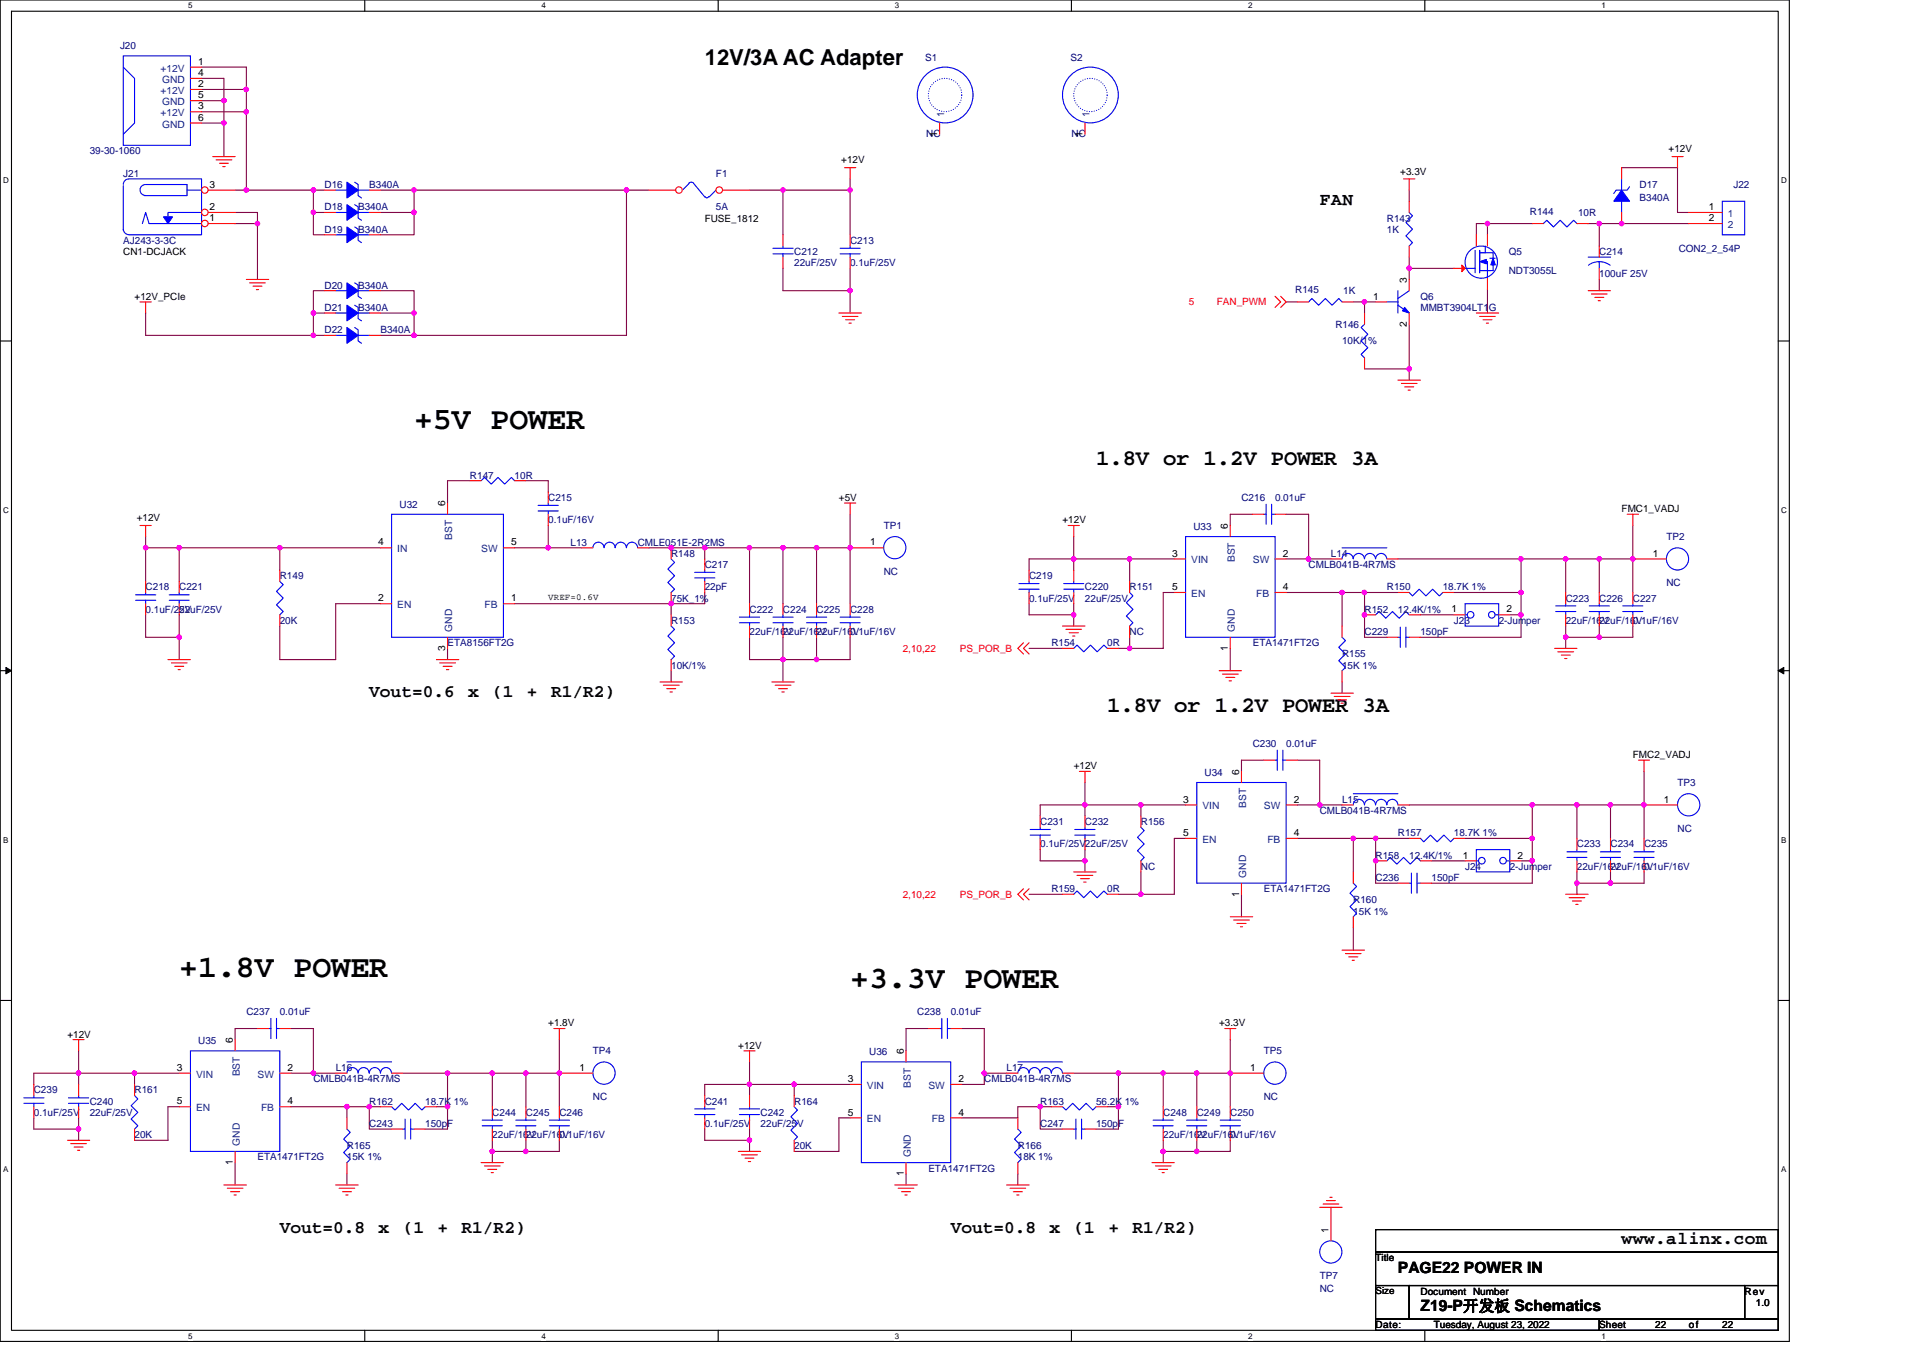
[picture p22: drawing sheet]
<svg xmlns="http://www.w3.org/2000/svg" width="297mm" height="210mm" viewBox="0 0 297 210" stroke-linecap="round" stroke-linejoin="round" font-family="sans-serif">
<defs><g id="words">
<g font-size="4.9">
<text x="64" y="66.3">+5V POWER</text>
<text x="27.7" y="150.9">+1.8V POWER</text>
<text x="131.3" y="152.7">+3.3V POWER</text>
</g>
<g font-size="3.4">
<text x="108.9" y="10.1">12V/3A AC Adapter</text>
<text x="169.3" y="71.9">1.8V or 1.2V POWER 3A</text>
<text x="171" y="109.9">1.8V or 1.2V POWER 3A</text>
</g>
<g font-size="2.8">
<text x="203.9" y="31.7">FAN</text>
<text x="57" y="107.7">Vout=0.6</text>
<text x="72.3" y="107.7">x</text>
<text x="76" y="107.7">(1</text>
<text x="81.4" y="107.7">+</text>
<text x="85.1" y="107.7">R1/R2)</text>
<text x="43.2" y="190.6">Vout=0.8</text>
<text x="58.5" y="190.6">x</text>
<text x="62.2" y="190.6">(1</text>
<text x="67.6" y="190.6">+</text>
<text x="71.3" y="190.6">R1/R2)</text>
<text x="146.9" y="190.6">Vout=0.8</text>
<text x="162.1" y="190.6">x</text>
<text x="165.8" y="190.6">(1</text>
<text x="171.2" y="190.6">+</text>
<text x="174.9" y="190.6">R1/R2)</text>
<text x="250.5" y="192.3">www.alinx.com</text>
</g>
<g font-size="2.4">
<text x="215.9" y="196.7">PAGE22 POWER IN</text>
<text x="219.4" y="202.6">Z19-P开发板 Schematics</text>
</g>
<g font-size="1.5" fill="#000080">
<text x="18.5" y="7.6">J20</text>
<text x="142.9" y="9.4">S1</text>
<text x="165.4" y="9.4">S2</text>
<text x="13.9" y="23.9">39-30-1060</text>
<text x="143.1" y="21.1">NC</text>
<text x="165.5" y="21.1">NC</text>
<text x="19" y="27.3">J21</text>
<text x="50.1" y="29">D16</text>
<text x="57" y="29">B340A</text>
<text x="110.6" y="27.3">F1</text>
<text x="253.3" y="29">D17</text>
<text x="267.8" y="29">J22</text>
<text x="50.1" y="35.9">D19</text>
<text x="50.1" y="32.5">D18</text>
<text x="55.3" y="35.9">B340A</text>
<text x="55.3" y="32.5">B340A</text>
<text x="110.6" y="32.5">5A</text>
<text x="214.2" y="34.2">R143</text>
<text x="214.2" y="35.9">1K</text>
<text x="236.3" y="33.2">R144</text>
<text x="243.8" y="33.4">10R</text>
<text x="253.3" y="31.1">B340A</text>
<text x="19" y="37.7">AJ243-3-3C</text>
<text x="122.7" y="39.4">C212</text>
<text x="122.7" y="41.1">22uF/25V</text>
<text x="131.3" y="37.7">C213</text>
<text x="131.3" y="41.1">0.1uF/25V</text>
<text x="233" y="39.4">Q5</text>
<text x="247" y="39.4">C214</text>
<text x="259.3" y="38.9">CON2_2_54P</text>
<text x="50.1" y="44.6">D20</text>
<text x="55.3" y="44.6">B340A</text>
<text x="200.1" y="45.3">R145</text>
<text x="207.5" y="45.4">1K</text>
<text x="219.4" y="46.3">Q6</text>
<text x="233" y="42.3">NDT3055L</text>
<text x="247" y="42.9">100uF 25V</text>
<text x="50.1" y="51.5">D22</text>
<text x="50.1" y="48">D21</text>
<text x="55.3" y="48">B340A</text>
<text x="58.8" y="51.5">B340A</text>
<text x="206.3" y="50.6">R146</text>
<text x="207.3" y="53.2">10K/1%</text>
<text x="219.4" y="48">MMBT3904LT1G</text>
<text x="72.6" y="74">R147</text>
<text x="79.5" y="74">10R</text>
<text x="84.7" y="77.4">C215</text>
<text x="191.8" y="77.4">C216</text>
<text x="197" y="77.4">0.01uF</text>
<text x="61.7" y="78.4">U32</text>
<text x="84.7" y="80.9">0.1uF/16V</text>
<text x="136.5" y="81.7">TP1</text>
<text x="184.3" y="81.9">U33</text>
<text x="257.4" y="83.4">TP2</text>
<text x="43.2" y="89.5">R149</text>
<text x="88.1" y="84.3">L13</text>
<text x="98.5" y="84.3">CMLE051E-2R2MS</text>
<text x="103.7" y="86">R148</text>
<text x="108.9" y="87.8">C217</text>
<text x="136.5" y="88.8">NC</text>
<text x="159" y="89.5">C219</text>
<text x="202.1" y="87.8">CMLB041B-4R7MS</text>
<text x="205.6" y="86">L14</text>
<text x="22.5" y="91.2">C218</text>
<text x="22.5" y="94.7">0.1uF/25V</text>
<text x="27.7" y="91.2">C221</text>
<text x="27.7" y="94.7">22uF/25V</text>
<text x="103.7" y="92.9">75K_1%</text>
<text x="108.9" y="91.2">22pF</text>
<text x="115.8" y="94.7">C222</text>
<text x="120.9" y="94.7">C224</text>
<text x="126.1" y="94.7">C225</text>
<text x="131.3" y="94.7">C228</text>
<text x="159" y="92.9">0.1uF/25V</text>
<text x="167.6" y="91.2">C220</text>
<text x="167.6" y="92.9">22uF/25V</text>
<text x="174.5" y="91.2">R151</text>
<text x="210.8" y="94.7">R152</text>
<text x="214.2" y="91.2">R150</text>
<text x="215.9" y="94.7">12.4K/1%</text>
<text x="222.9" y="91.2">18.7K 1%</text>
<text x="241.8" y="92.9">C223</text>
<text x="247" y="92.9">C226</text>
<text x="252.2" y="92.9">C227</text>
<text x="257.4" y="90.5">NC</text>
<text x="43.2" y="96.4">20K</text>
<text x="69.1" y="99.9">ETA8156FT2G</text>
<text x="103.7" y="96.4">R153</text>
<text x="115.8" y="98.1">22uF/16V</text>
<text x="120.9" y="98.1">22uF/16V</text>
<text x="126.1" y="98.1">22uF/16V</text>
<text x="131.3" y="98.1">0.1uF/16V</text>
<text x="162.4" y="99.9">R154</text>
<text x="171" y="99.9">0R</text>
<text x="174.5" y="98.1">NC</text>
<text x="193.5" y="99.9">ETA1471FT2G</text>
<text x="207.3" y="101.6">R155</text>
<text x="210.8" y="98.1">C229</text>
<text x="219.4" y="98.1">150pF</text>
<text x="224.6" y="96.4">J23</text>
<text x="231.5" y="96.4">2-Jumper</text>
<text x="241.8" y="96.4">22uF/16V</text>
<text x="247" y="96.4">22uF/16V</text>
<text x="252.2" y="96.4">0.1uF/16V</text>
<text x="103.7" y="103.3">10K/1%</text>
<text x="207.3" y="103.3">15K 1%</text>
<text x="186.1" y="119.9">U34</text>
<text x="193.5" y="115.4">C230</text>
<text x="198.7" y="115.4">0.01uF</text>
<text x="203.9" y="125.8">CMLB041B-4R7MS</text>
<text x="207.3" y="124">L15</text>
<text x="259.1" y="121.5">TP3</text>
<text x="160.7" y="127.5">C231</text>
<text x="160.7" y="130.9">0.1uF/25V22uF/25V</text>
<text x="167.6" y="127.5">C232</text>
<text x="176.2" y="127.5">R156</text>
<text x="215.9" y="129.2">R157</text>
<text x="224.6" y="129.2">18.7K 1%</text>
<text x="243.6" y="130.9">C233</text>
<text x="248.8" y="130.9">C234</text>
<text x="254" y="130.9">C235</text>
<text x="259.1" y="128.5">NC</text>
<text x="162.4" y="137.9">R159</text>
<text x="171" y="137.9">0R</text>
<text x="176.2" y="134.4">NC</text>
<text x="195.2" y="137.9">ETA1471FT2G</text>
<text x="212.5" y="132.7">R158</text>
<text x="212.5" y="136.1">C236</text>
<text x="217.7" y="132.7">12.4K/1%</text>
<text x="221.1" y="136.1">150pF</text>
<text x="226.3" y="134.4">J24</text>
<text x="233.2" y="134.4">2-Jumper</text>
<text x="243.6" y="134.4">22uF/16V</text>
<text x="248.8" y="134.4">22uF/16V</text>
<text x="254" y="134.4">0.1uF/16V</text>
<text x="209" y="139.6">R160</text>
<text x="209" y="141.3">15K 1%</text>
<text x="30.6" y="161.4">U35</text>
<text x="38.1" y="156.8">C237</text>
<text x="43.2" y="156.8">0.01uF</text>
<text x="141.7" y="156.8">C238</text>
<text x="146.9" y="156.8">0.01uF</text>
<text x="48.4" y="167.2">CMLB041B-4R7MS</text>
<text x="51.9" y="165.5">L16</text>
<text x="91.6" y="162.9">TP4</text>
<text x="134.3" y="163.1">U36</text>
<text x="152" y="167.2">CMLB041B-4R7MS</text>
<text x="155.5" y="165.5">L17</text>
<text x="195.2" y="162.9">TP5</text>
<text x="5.2" y="169">C239</text>
<text x="5.2" y="172.4">0.1uF/25V</text>
<text x="13.9" y="170.7">C240</text>
<text x="13.9" y="172.4">22uF/25V</text>
<text x="20.8" y="169">R161</text>
<text x="57" y="170.7">R162</text>
<text x="65.7" y="170.7">18.7K 1%</text>
<text x="76" y="172.4">C244</text>
<text x="81.2" y="172.4">C245</text>
<text x="86.4" y="172.4">C246</text>
<text x="91.6" y="170">NC</text>
<text x="108.9" y="170.7">C241</text>
<text x="117.5" y="172.4">C242</text>
<text x="122.7" y="170.7">R164</text>
<text x="160.7" y="170.7">R163</text>
<text x="169.3" y="170.7">56.2K 1%</text>
<text x="179.7" y="172.4">C248</text>
<text x="184.9" y="172.4">C249</text>
<text x="190" y="172.4">C250</text>
<text x="195.2" y="170">NC</text>
<text x="20.8" y="175.9">20K</text>
<text x="39.8" y="179.3">ETA1471FT2G</text>
<text x="53.6" y="177.6">R165</text>
<text x="53.6" y="179.3">15K 1%</text>
<text x="57" y="174.1">C243</text>
<text x="65.7" y="174.1">150pF</text>
<text x="76" y="175.9">22uF/16V</text>
<text x="81.2" y="175.9">22uF/16V</text>
<text x="86.4" y="175.9">0.1uF/16V</text>
<text x="108.9" y="174.1">0.1uF/25V</text>
<text x="117.5" y="174.1">22uF/25V</text>
<text x="122.7" y="177.6">20K</text>
<text x="157.2" y="177.6">R166</text>
<text x="157.2" y="179.3">18K 1%</text>
<text x="160.7" y="174.1">C247</text>
<text x="169.3" y="174.1">150pF</text>
<text x="179.7" y="175.9">22uF/16V</text>
<text x="184.9" y="175.9">22uF/16V</text>
<text x="190" y="175.9">0.1uF/16V</text>
<text x="143.4" y="181">ETA1471FT2G</text>
<text x="203.9" y="197.6">TP7</text>
<text x="203.9" y="199.7">NC</text>
</g>
<g font-size="1.5" fill="#004080">
<text x="24.8" y="11.1">+12V</text>
<text x="24.8" y="14.5">+12V</text>
<text x="24.8" y="18">+12V</text>
<text x="25" y="12.8">GND</text>
<text x="25" y="16.3">GND</text>
<text x="25" y="19.7">GND</text>
<text x="145.9" y="18.1" transform="rotate(-90 145.9 18.1)">1</text>
<text x="168.3" y="18.1" transform="rotate(-90 168.3 18.1)">1</text>
<text x="266.9" y="33.5">1</text>
<text x="266.9" y="35.2">2</text>
<text x="69.8" y="83.4" transform="rotate(-90 69.8 83.4)">BST</text>
<text x="61.4" y="85.3">IN</text>
<text x="74.3" y="85.3">SW</text>
<text x="184" y="87.1">VIN</text>
<text x="190.8" y="86.9" transform="rotate(-90 190.8 86.9)">BST</text>
<text x="193.5" y="87.1">SW</text>
<text x="61.4" y="94">EN</text>
<text x="74.9" y="94">FB</text>
<text x="184" y="92.2">EN</text>
<text x="194.1" y="92.2">FB</text>
<text x="69.8" y="97.6" transform="rotate(-90 69.8 97.6)">GND</text>
<text x="190.8" y="97.6" transform="rotate(-90 190.8 97.6)">GND</text>
<text x="185.7" y="125.1">VIN</text>
<text x="192.5" y="124.9" transform="rotate(-90 192.5 124.9)">BST</text>
<text x="195.2" y="125.1">SW</text>
<text x="185.7" y="130.2">EN</text>
<text x="195.8" y="130.2">FB</text>
<text x="192.5" y="135.6" transform="rotate(-90 192.5 135.6)">GND</text>
<text x="30.3" y="166.5">VIN</text>
<text x="37" y="166.3" transform="rotate(-90 37 166.3)">BST</text>
<text x="39.8" y="166.5">SW</text>
<text x="30.3" y="171.7">EN</text>
<text x="40.3" y="171.7">FB</text>
<text x="133.9" y="168.3">VIN</text>
<text x="133.9" y="173.4">EN</text>
<text x="140.7" y="168" transform="rotate(-90 140.7 168)">BST</text>
<text x="143.4" y="168.3">SW</text>
<text x="144" y="173.4">FB</text>
<text x="37" y="177" transform="rotate(-90 37 177)">GND</text>
<text x="140.7" y="178.8" transform="rotate(-90 140.7 178.8)">GND</text>
</g>
<g font-size="1.5">
<text x="30.6" y="10">1</text>
<text x="30.6" y="11.7">4</text>
<text x="30.6" y="13.5">2</text>
<text x="30.6" y="16.9">3</text>
<text x="30.6" y="15.2">5</text>
<text x="30.6" y="18.6">6</text>
<text x="144.8" y="21.1" transform="rotate(-90 144.8 21.1)">1</text>
<text x="167.2" y="21.1" transform="rotate(-90 167.2 21.1)">1</text>
<text x="257.7" y="23.5">+12V</text>
<text x="32.3" y="29">3</text>
<text x="129.9" y="25.2">+12V</text>
<text x="216.3" y="27">+3.3V</text>
<text x="32.3" y="34.2">1</text>
<text x="32.3" y="32.5">2</text>
<text x="108.9" y="34.2">FUSE_1812</text>
<text x="263.9" y="32.5">1</text>
<text x="263.9" y="34.2">2</text>
<text x="19" y="39.4">CN1-DCJACK</text>
<text x="20.8" y="46.3">+12V_PCIe</text>
<text x="212.1" y="46.3">1</text>
<text x="217.3" y="43.7" transform="rotate(-90 217.3 43.7)">3</text>
<text x="217.3" y="50.5" transform="rotate(-90 217.3 50.5)">2</text>
<text x="129.6" y="77.4">+5V</text>
<text x="21.1" y="80.5">+12V</text>
<text x="68.8" y="78.3" transform="rotate(-90 68.8 78.3)">6</text>
<text x="164.1" y="80.9">+12V</text>
<text x="189.7" y="81.7" transform="rotate(-90 189.7 81.7)">6</text>
<text x="250.5" y="79.1">FMC1_VADJ</text>
<text x="58.4" y="84.3">4</text>
<text x="79" y="84.3">5</text>
<text x="134.4" y="84.3">1</text>
<text x="181" y="86">3</text>
<text x="198.2" y="86">2</text>
<text x="255.3" y="86">1</text>
<text x="58.4" y="92.9">2</text>
<text x="79" y="92.9">1</text>
<text x="181" y="91.2">5</text>
<text x="198.2" y="91.2">4</text>
<text x="224.2" y="94.6">1</text>
<text x="232.7" y="94.6">2</text>
<text x="68.8" y="100.6" transform="rotate(-90 68.8 100.6)">3</text>
<text x="189.7" y="100.6" transform="rotate(-90 189.7 100.6)">1</text>
<text x="165.9" y="118.9">+12V</text>
<text x="191.4" y="119.7" transform="rotate(-90 191.4 119.7)">6</text>
<text x="252.2" y="117.1">FMC2_VADJ</text>
<text x="182.8" y="124">3</text>
<text x="199.9" y="124">2</text>
<text x="257" y="124">1</text>
<text x="182.8" y="129.2">5</text>
<text x="199.9" y="129.2">4</text>
<text x="226" y="132.7">1</text>
<text x="234.4" y="132.7">2</text>
<text x="191.4" y="138.6" transform="rotate(-90 191.4 138.6)">1</text>
<text x="10.4" y="160.3">+12V</text>
<text x="36" y="161.2" transform="rotate(-90 36 161.2)">6</text>
<text x="84.7" y="158.6">+1.8V</text>
<text x="188.3" y="158.6">+3.3V</text>
<text x="27.3" y="165.5">3</text>
<text x="44.4" y="165.5">2</text>
<text x="89.5" y="165.5">1</text>
<text x="114" y="162">+12V</text>
<text x="131" y="167.2">3</text>
<text x="139.6" y="162.9" transform="rotate(-90 139.6 162.9)">6</text>
<text x="148.1" y="167.2">2</text>
<text x="193.1" y="165.5">1</text>
<text x="27.3" y="170.6">5</text>
<text x="44.4" y="170.6">4</text>
<text x="131" y="172.4">5</text>
<text x="148.1" y="172.4">4</text>
<text x="36" y="180" transform="rotate(-90 36 180)">1</text>
<text x="139.6" y="181.7" transform="rotate(-90 139.6 181.7)">1</text>
<text x="205.2" y="190.5" transform="rotate(-90 205.2 190.5)">1</text>
<text x="212.5" y="194.9">Title</text>
<text x="212.5" y="200">Size</text>
<text x="219.4" y="200">Document Number</text>
<text x="269.5" y="200">Rev</text>
<text x="271.2" y="201.8">1.0</text>
<text x="212.5" y="205.2">Date:</text>
<text x="221.5" y="205.2">Tuesday, August 23, 2022</text>
<text x="247" y="205.2">Sheet</text>
<text x="255.7" y="205.2">22</text>
<text x="260.9" y="205.2">of</text>
<text x="266" y="205.2">22</text>
</g>
<g font-size="1.5" fill="#f00">
<text x="183.6" y="47.2">5</text>
<text x="188" y="47.2">FAN_PWM</text>
<text x="139.4" y="100.7">2,10,22</text>
<text x="148.2" y="100.7">PS_POR_B</text>
<text x="139.4" y="138.7">2,10,22</text>
<text x="148.2" y="138.7">PS_POR_B</text>
</g>
<text font-size="1.4" x="84.7" y="92.7">VREF=0.6V</text>
<g font-size="1.2">
<text x="29.1" y="1.3">5</text>
<text x="83.6" y="1.3">4</text>
<text x="138.2" y="1.3">3</text>
<text x="192.8" y="1.3">2</text>
<text x="247.4" y="1.3">1</text>
<text x=".5" y="28.3">D</text>
<text x="275.1" y="28.3">D</text>
<text x=".5" y="79.2">C</text>
<text x="275.1" y="79.2">C</text>
<text x=".5" y="130.2">B</text>
<text x="275.1" y="130.2">B</text>
<text x=".5" y="181.1">A</text>
<text x="275.1" y="181.1">A</text>
<text x="29.1" y="206.8">5</text>
<text x="83.6" y="206.8">4</text>
<text x="138.2" y="206.8">3</text>
<text x="192.8" y="206.8">2</text>
<text x="247.4" y="206.8">1</text>
</g>
</g></defs>
<path d="M0 0h276.4v207.3h-276.4zM1.8 1.7h272.9v203.8h-272.9z" fill="none" stroke="#000" stroke-width=".17"/>
<g fill="#fff">
<path d="M29.1 .2h.6v1.4h-.6z"/>
<path d="M29.1 205.7h.6v1.4h-.6z"/>
</g>
<path d="M56.3 0v1.7M56.3 205.5v1.8" fill="none" stroke="#000" stroke-width=".17"/>
<g fill="#fff">
<path d="M83.6 .2h.7v1.4h-.7z"/>
<path d="M83.6 205.7h.7v1.4h-.7z"/>
</g>
<path d="M110.9 0v1.7M110.9 205.5v1.8" fill="none" stroke="#000" stroke-width=".17"/>
<g fill="#fff">
<path d="M138.2 .2h.7v1.4h-.7z"/>
<path d="M138.2 205.7h.7v1.4h-.7z"/>
</g>
<path d="M165.5 0v1.7M165.5 205.5v1.8" fill="none" stroke="#000" stroke-width=".17"/>
<g fill="#fff">
<path d="M192.8 .2h.6v1.4h-.6z"/>
<path d="M192.8 205.7h.6v1.4h-.6z"/>
</g>
<path d="M220.1 0v1.7M220.1 205.5v1.8" fill="none" stroke="#000" stroke-width=".17"/>
<g fill="#fff">
<path d="M247.4 .2h.6v1.4h-.6z"/>
<path d="M247.4 205.7h.6v1.4h-.6z"/>
<path d="M.5 27.2h.8v1.4h-.8z"/>
<path d="M275.1 27.2h.9v1.4h-.9z"/>
<path d="M.5 78.1h.8v1.4h-.8z"/>
<path d="M275.1 78.1h.9v1.4h-.9z"/>
</g>
<path d="M0 52.7h1.8M274.7 52.7h1.7" fill="none" stroke="#000" stroke-width=".17"/>
<g fill="#fff">
<path d="M.5 129.1h.8v1.4h-.8z"/>
<path d="M275.1 129.1h.8v1.4h-.8z"/>
</g>
<path d="M0 103.6h1.8M274.7 103.6h1.7" fill="none" stroke="#000" stroke-width=".17"/>
<path d="M.9 103.1l.9 .5-.9 .5zM274.7 103.6l.8-.5v1z" fill="#000" stroke="#000" stroke-width=".15"/>
<g fill="#fff">
<path d="M.5 180h.8v1.4h-.8z"/>
<path d="M275.1 180h.8v1.4h-.8z"/>
</g>
<path d="M0 154.6h1.8M274.7 154.6h1.7M212.5 190h62.2v3.5h-62.2zM212.5 193.5h62.2v5.1h-62.2zM212.5 198.6h5.2v5.2h-5.2zM217.7 198.6h51.8v5.2h-51.8zM269.5 198.6h5.2v5.2h-5.2zM212.5 203.8h34.5v1.7h-34.5zM247 203.8h27.7v1.7h-27.7z" fill="none" stroke="#000" stroke-width=".17"/>
<g fill="none" stroke="#800040" stroke-width=".17">
<path d="M31.1 12.1h3.5v3.5M31.1 15.6h3.5M31.1 10.4h7v3.4M31.1 13.8h7M31.1 17.3h7M31.1 19h3.5M34.6 15.6v3.4M34.6 19v5.2M38.1 17.3v12.1M38.1 13.8v3.5M36.3 29.4h1.8M36.3 34.5h3.5"/>
<path d="M36.3 32.8h3.5v1.7M38.1 29.4h10.3M39.8 34.5v8.7M48.4 32.8h1.7M48.4 32.8v3.5h1.7M48.4 29.4h1.7M48.4 29.4v3.4M58.8 29.4h5.2M58.8 32.8h5.2M64 32.8v3.5h-5.2M64 29.4v3.4M64 29.4h32.8"/>
<path d="M96.8 29.4h3.4M96.8 29.4v22.4h-32.8M115.8 29.4h5.1M120.9 29.4h10.4M120.9 29.4v6.9M131.3 27.6v1.8M131.3 29.4v6.9M217.7 29.4v1.7M217.7 39.7v1.8M229.8 34.5h6.9M229.8 34.5h-1.8v1.8M229.8 34.5v1.8"/>
<path d="M245.3 34.5h15.6M247 34.5v3.5M250.5 25.9h8.6v6.9h1.8M22.5 48.4v3.4h25.9M48.4 48.4h1.7M48.4 51.8h1.7M48.4 48.4v3.4M50.1 44.9h-1.7v3.5M58.8 44.9h5.2v3.5M58.8 48.4h5.2M58.8 51.8h5.2M64 48.4v3.4"/>
<path d="M120.9 41.5v3.4h10.4M131.3 44.9v3.5M131.3 41.5v3.4M198.7 46.7h1.7M209 46.7h1.8v1.7M210.8 46.7h1.7M210.8 57h6.9M217.7 50.1v6.9M217.7 41.5h6.9M217.7 41.5v1.7M217.7 57v1.7M229.8 44.7v3.7"/>
<path d="M247 43.2v1.7M72.6 74.3h-3.5v3.4M81.2 74.3h3.5v1.7M131.3 79.5v5.1M193.5 79.5h-3.5v1.7M198.7 79.5h3.4v6.9M22.5 82.9v1.7M22.5 95v3.5h5.2M22.5 84.6h5.2M22.5 84.6v5.2M27.7 84.6v5.2M27.7 95v3.5"/>
<path d="M27.7 98.5v3.4M27.7 84.6h15.5M43.2 84.6h15.6M43.2 84.6v3.5M58.8 93.3h-6.9v8.6h-8.7v-5.2M79.5 84.6h5.2M79.5 93.3h24.2M84.7 84.6h5.2M84.7 81.2v3.4M100.2 84.6h8.7M103.7 93.3v1.7M108.9 84.6h6.9"/>
<path d="M108.9 84.6v1.8M108.9 91.5v1.8h-5.2M115.8 84.6v8.7M115.8 98.5v3.4h5.1M115.8 84.6h5.1M120.9 84.6v8.7M120.9 98.5v3.4M120.9 84.6h5.2M126.1 84.6v8.7M126.1 98.5v3.4M126.1 84.6h5.2M131.3 98.5v3.4h-5.2"/>
<path d="M131.3 84.6v8.7M159 93.3v1.7h6.9M165.9 86.4h-6.9v1.7M165.9 95v1.7M165.9 86.4h8.6M165.9 82.9v3.5M165.9 86.4v1.7M165.9 93.3v1.7M174.5 98.5v1.7M174.5 86.4h6.9M174.5 86.4v3.4M181.4 91.5h-1.7v8.7h-5.2"/>
<path d="M198.7 86.4h3.4M198.7 91.5h8.6M202.1 86.4h3.5M207.3 91.5v5.2M207.3 91.5h3.5M210.8 91.5v7h3.4M210.8 91.5h5.1M215.9 86.4h19v5.1M219.4 95h5.2M224.6 91.5h10.3M233.2 95h1.7M234.9 86.4h6.9"/>
<path d="M234.9 91.5v3.5M234.9 95v3.5h-15.5M241.8 96.7v1.8M241.8 98.5h5.2M241.8 86.4v5.1M241.8 98.5v1.7M241.8 86.4h5.2M247 86.4v5.1M247 96.7v1.8M247 86.4h5.2M252.2 81.2v5.2M252.2 86.4v5.1"/>
<path d="M252.2 96.7v1.8h-5.2M69.1 100.2v1.7M103.7 103.6v1.8M120.9 101.9h5.2M120.9 101.9v3.5M159 100.2h5.1M172.8 100.2h1.7M190 100.2v3.4M195.2 117.5h-3.4v1.7M200.4 117.5h3.5v6.9M207.3 105.4v1.7M254 119.2v5.2"/>
<path d="M159 138.2h5.1M160.7 131.3v1.7h6.9M167.6 120.9v3.5M167.6 124.4v1.7M167.6 131.3v1.7M167.6 124.4h-6.9v1.7M167.6 133v1.7M167.6 124.4h8.6M172.8 138.2h3.4M176.2 124.4h6.9M176.2 134.7v3.5M176.2 124.4v1.7"/>
<path d="M183.1 129.5h-1.7v8.7h-5.2M191.8 138.2v3.4M200.4 124.4h3.5M200.4 129.5h8.6M203.9 124.4h3.4M209 129.5v5.2M209 129.5h3.5M212.5 129.5v7h3.4M212.5 129.5h5.2M217.7 124.4h19v5.1M221.1 133h5.2M226.3 129.5h10.4"/>
<path d="M234.9 133h1.8M236.7 133v3.5h-15.6M236.7 124.4h6.9M236.7 129.5v3.5M243.6 124.4v5.1M243.6 134.7v1.8M243.6 136.5v1.7M243.6 124.4h5.2M243.6 136.5h5.2M248.8 124.4v5.1M248.8 134.7v1.8M248.8 124.4h5.2"/>
<path d="M254 124.4v5.1M254 134.7v1.8h-5.2M39.8 158.9h-3.5v1.7M45 158.9h3.4v6.9M143.4 158.9h-3.4v3.5M148.6 158.9h3.4v6.9M209 143.4v3.4M5.2 172.7v1.8h6.9M12.1 174.5v1.7M12.1 162.4v3.4h8.7M12.1 172.7v1.8M12.1 167.6v-1.8h-6.9v1.8"/>
<path d="M20.8 165.8h6.9M20.8 165.8v1.8M27.7 171h-1.8v5.2h-5.1M36.3 179.6v3.5M45 165.8h3.4M45 171h8.6M48.4 165.8h3.5M53.6 171h3.4M53.6 171v1.7M57 171h1.8M57 171v3.5h3.5M62.2 165.8h6.9"/>
<path d="M67.4 171h1.7M69.1 165.8v5.2M69.1 171v3.5h-3.4M69.1 165.8h6.9M76 165.8h5.2M76 177.9h5.2M76 165.8v5.2M76 176.2v1.7M76 177.9v1.7M81.2 165.8h5.2M81.2 165.8v5.2M81.2 176.2v1.7"/>
<path d="M86.4 160.6v5.2M86.4 165.8v5.2M86.4 176.2v1.7h-5.2M108.9 169.3v-1.7h6.9v1.7M108.9 174.5v1.7h6.9M115.8 164.1v3.5h6.9M115.8 176.2v1.7M115.8 174.5v1.7M122.7 167.6v1.7M122.7 167.6h8.6M131.3 172.7h-1.7v5.2h-6.9M152 165.8h3.5"/>
<path d="M152 165.8v1.8h-3.4M160.7 171v3.5h3.4M160.7 171h1.7M160.7 171h-3.5v1.7h-8.6M165.9 165.8h6.9v5.2M171 171h1.8M172.8 165.8h6.9M172.8 171v3.5h-3.5M179.7 176.2v1.7M179.7 177.9v1.7M179.7 165.8h5.2M179.7 177.9h5.2"/>
<path d="M179.7 165.8v5.2M184.9 165.8v5.2M184.9 176.2v1.7M184.9 165.8h5.1M190 160.6v5.2M190 165.8v5.2M190 176.2v1.7h-5.1M53.6 181.4v1.7M140 181.4v1.7M157.2 181.4v1.7"/>
</g>
<g fill="#f0f" stroke="#f0f" stroke-width=".17">
<circle cx="131.3" cy="84.6" r=".34"/>
<circle cx="126.1" cy="84.6" r=".34"/>
<circle cx="126.1" cy="101.9" r=".34"/>
<circle cx="84.7" cy="84.6" r=".34"/>
<circle cx="103.7" cy="93.3" r=".34"/>
<circle cx="115.8" cy="84.6" r=".34"/>
<circle cx="22.5" cy="84.6" r=".34"/>
<circle cx="27.7" cy="98.4" r=".34"/>
<circle cx="27.7" cy="84.6" r=".34"/>
<circle cx="43.2" cy="84.6" r=".34"/>
<circle cx="120.9" cy="101.9" r=".34"/>
<circle cx="120.9" cy="84.6" r=".34"/>
<circle cx="108.9" cy="84.6" r=".34"/>
<circle cx="103.7" cy="84.6" r=".34"/>
<circle cx="39.8" cy="34.5" r=".34"/>
<circle cx="131.3" cy="44.9" r=".33"/>
<circle cx="131.3" cy="29.4" r=".34"/>
<circle cx="120.9" cy="29.4" r=".34"/>
<circle cx="250.5" cy="34.5" r=".34"/>
<circle cx="229.8" cy="34.5" r=".34"/>
<circle cx="217.7" cy="41.4" r=".34"/>
<circle cx="217.7" cy="57" r=".34"/>
<circle cx="210.8" cy="46.6" r=".34"/>
<circle cx="247" cy="34.5" r=".34"/>
<circle cx="38" cy="17.3" r=".34"/>
<circle cx="38" cy="29.4" r=".34"/>
<circle cx="34.6" cy="19" r=".33"/>
<circle cx="34.6" cy="15.5" r=".34"/>
<circle cx="38" cy="13.8" r=".34"/>
<circle cx="48.4" cy="32.8" r=".34"/>
<circle cx="48.4" cy="29.4" r=".34"/>
<circle cx="63.9" cy="32.8" r=".34"/>
<circle cx="96.8" cy="29.4" r=".34"/>
<circle cx="63.9" cy="29.4" r=".34"/>
<circle cx="48.4" cy="48.4" r=".34"/>
<circle cx="48.4" cy="51.8" r=".34"/>
<circle cx="63.9" cy="48.4" r=".34"/>
<circle cx="63.9" cy="51.8" r=".34"/>
<circle cx="174.5" cy="86.4" r=".34"/>
<circle cx="165.8" cy="86.4" r=".34"/>
<circle cx="165.8" cy="95" r=".34"/>
<circle cx="202.1" cy="86.4" r=".34"/>
<circle cx="234.9" cy="86.4" r=".34"/>
<circle cx="210.8" cy="91.5" r=".34"/>
<circle cx="207.3" cy="91.5" r=".34"/>
<circle cx="234.9" cy="91.5" r=".34"/>
<circle cx="210.8" cy="95" r=".34"/>
<circle cx="252.2" cy="86.4" r=".34"/>
<circle cx="247" cy="86.4" r=".34"/>
<circle cx="241.8" cy="86.4" r=".34"/>
<circle cx="247" cy="98.4" r=".34"/>
<circle cx="241.8" cy="98.4" r=".34"/>
<circle cx="174.5" cy="100.2" r=".34"/>
<circle cx="234.9" cy="95" r=".34"/>
<circle cx="12.1" cy="174.4" r=".33"/>
<circle cx="48.4" cy="165.8" r=".33"/>
<circle cx="69.1" cy="171" r=".34"/>
<circle cx="53.6" cy="171" r=".34"/>
<circle cx="57" cy="171" r=".34"/>
<circle cx="76" cy="165.8" r=".33"/>
<circle cx="69.1" cy="165.8" r=".33"/>
<circle cx="81.2" cy="165.8" r=".33"/>
<circle cx="86.4" cy="165.8" r=".33"/>
<circle cx="76" cy="177.9" r=".34"/>
<circle cx="81.2" cy="177.9" r=".34"/>
<circle cx="20.8" cy="165.8" r=".33"/>
<circle cx="12.1" cy="165.8" r=".33"/>
<circle cx="115.8" cy="176.2" r=".34"/>
<circle cx="152" cy="165.8" r=".33"/>
<circle cx="172.8" cy="171" r=".34"/>
<circle cx="160.7" cy="171" r=".34"/>
<circle cx="179.7" cy="165.8" r=".33"/>
<circle cx="172.8" cy="165.8" r=".33"/>
<circle cx="184.8" cy="165.8" r=".33"/>
<circle cx="190" cy="165.8" r=".33"/>
<circle cx="184.8" cy="177.9" r=".34"/>
<circle cx="179.7" cy="177.9" r=".34"/>
<circle cx="122.7" cy="167.5" r=".34"/>
<circle cx="115.8" cy="167.5" r=".34"/>
<circle cx="176.2" cy="124.4" r=".34"/>
<circle cx="167.6" cy="124.4" r=".34"/>
<circle cx="167.6" cy="133" r=".34"/>
<circle cx="203.9" cy="124.4" r=".34"/>
<circle cx="209" cy="129.5" r=".34"/>
<circle cx="236.7" cy="133" r=".34"/>
<circle cx="236.7" cy="129.5" r=".34"/>
<circle cx="212.5" cy="133" r=".34"/>
<circle cx="212.5" cy="129.5" r=".34"/>
<circle cx="243.6" cy="124.4" r=".34"/>
<circle cx="236.7" cy="124.4" r=".34"/>
<circle cx="253.9" cy="124.4" r=".34"/>
<circle cx="248.7" cy="124.4" r=".34"/>
<circle cx="243.6" cy="136.4" r=".34"/>
<circle cx="248.7" cy="136.4" r=".34"/>
<circle cx="176.2" cy="138.2" r=".34"/>
</g>
<g fill="none" stroke="#f00" stroke-width=".17">
<path d="M32.9 24.2h3.4M33.4 24.7h2.4M33.9 25.2h1.4M34.4 25.7h.4M50.1 36.3h1.8M57 36.3h1.8M130.4 25.9h1.8M131.3 25.9v1.7M131.3 36.3v1.7M131.3 39.7v1.8M216.8 27.6h1.7M217.7 27.6v1.8"/>
<path d="M236.7 34.5h1.7M243.6 34.5h1.7M250.5 32.8v1.7M250.5 25.9v1.7M258.3 24.2h1.7M259.1 24.2v1.7M260.9 32.8h5.1M260.9 34.5h5.1M21.6 46.7h1.8M22.5 46.7v1.7M38.1 43.2h3.4M38.6 43.7h2.4"/>
<path d="M39.1 44.2h1.4M39.6 44.7h.3M50.1 51.8h1.8M50.1 44.9h1.8M57 51.8h1.8M57 44.9h1.8M129.6 48.4h3.5M130.1 48.9h2.4M130.6 49.4h1.4M131.1 49.9h.4M197 45.8l.8 .9-.8 .8M197.8 45.8l.9 .9-.9 .8"/>
<path d="M215.9 58.7h3.5M216.5 59.2h2.4M217 59.8h1.4M228 48.4h3.5M228.6 48.9h2.4M229.1 49.4h1.4M229.6 49.9h.3M245.3 44.9h3.5M245.8 45.4h2.4M246.4 46h1.3M246.9 46.5h.3M69.1 77.7v1.8"/>
<path d="M72.6 74.3h1.7M79.5 74.3h1.7M130.4 77.7h1.8M131.3 77.7v1.8M217.5 60.3h.3M251.4 79.5h1.7M252.2 79.5v1.7M21.6 81.2h1.8M22.5 81.2v1.7M27.7 89.8v1.7M27.7 93.3v1.7M58.8 93.3h1.7"/>
<path d="M58.8 84.6h1.7M69.1 98.5v1.7M77.8 93.3h1.7M77.8 84.6h1.7M103.7 84.6v1.8M103.7 91.5v1.8M103.7 95v1.7M126.1 93.3v1.7M126.1 96.7v1.8M158.1 99.3l-.9 .9 .9 .8M159 99.3l-.9 .9 .9 .8M164.1 96.7h3.5"/>
<path d="M164.7 97.2h2.4M165 81.2h1.7M165.2 97.8h1.4M165.7 98.3h.3M165.9 81.2v1.7M207.3 96.7v1.8M210.8 95h1.7M215.9 91.5h1.8M217.7 95h1.7M222.9 91.5h1.7M224.6 95h1.7M231.5 95h1.7"/>
<path d="M252.2 86.4h5.2M25.9 101.9h3.5M26.5 102.4h2.4M27 103h1.4M27.5 103.5h.4M67.4 101.9h3.5M67.9 102.4h2.5M68.4 103h1.4M69 103.5h.3M102 105.4h3.4M102.5 105.9h2.4M103 106.4h1.4"/>
<path d="M103.5 106.9h.4M103.7 101.9v1.7M119.2 105.4h3.5M119.7 105.9h2.5M120.3 106.4h1.3M120.8 106.9h.3M166.7 119.2h1.7M167.6 119.2v1.7M188.3 103.6h3.5M188.8 104.2h2.5M189.4 104.7h1.3M189.9 105.2h.3"/>
<path d="M195.2 117.5h1.8M198.7 117.5h1.7M205.6 107.1h3.4M206.1 107.6h2.4M206.6 108.1h1.4M207.1 108.6h.4M207.3 103.6v1.8M240.1 100.2h3.5M240.6 100.7h2.5M241.2 101.2h1.3M241.7 101.7h.3M253.1 117.5h1.7"/>
<path d="M254 117.5v1.7M158.1 137.3l-.9 .9 .9 .8M159 137.3l-.9 .9 .9 .8M165.9 134.7h3.4M166.4 135.3h2.4M166.9 135.8h1.4M167.4 136.3h.4M176.2 126.1v1.7M176.2 133v1.7M209 134.7v1.8M212.5 133h1.7M219.4 133h1.7"/>
<path d="M226.3 133h1.7M233.2 133h1.7M241.8 138.2h3.5M242.4 138.7h2.4M242.9 139.2h1.4M243.4 139.7h.4M254 124.4h5.1M85.6 158.9h1.7M86.4 158.9v1.7M143.4 158.9h1.7M146.9 158.9h1.7M189.2 158.9h1.7"/>
<path d="M190 158.9v1.7M190 141.6h3.5M190.6 142.2h2.4M191.1 142.7h1.4M191.6 143.2h.3M207.3 146.8h3.5M207.8 147.3h2.4M208.3 147.8h1.4M208.9 148.4h.3M209 141.6v1.8M5.2 167.6v1.7M5.2 171v1.7"/>
<path d="M10.4 176.2h3.5M10.9 176.7h2.5M11.3 160.6h1.7M11.4 177.2h1.4M12 177.7h.3M12.1 160.6v1.8M51.9 165.8h1.7M53.6 172.7v1.8M53.6 179.6v1.8M58.8 171h1.7M60.5 165.8h1.7M65.7 171h1.7"/>
<path d="M74.3 179.6h3.5M108.9 169.3v1.7M108.9 172.7v1.8M114 177.9h3.5M114.6 178.4h2.4M114.9 162.4h1.7M115.1 178.9h1.4M115.6 179.5h.3M115.8 162.4v1.7M122.7 169.3v1.7M122.7 176.2v1.7M155.5 165.8h1.7"/>
<path d="M157.2 172.7v1.8M157.2 179.6v1.8M164.1 165.8h1.8M177.9 179.6h3.5M190 165.8h5.2M190 171v1.7M190 174.5v1.7M34.6 183.1h3.5M35.1 183.6h2.4M35.6 184.1h1.4M36.1 184.6h.4M51.9 183.1h3.4"/>
<path d="M52.4 183.6h2.4M52.9 184.1h1.4M53.4 184.6h.4M74.8 180.1h2.5M75.4 180.7h1.3M75.9 181.2h.3M138.2 183.1h3.5M138.7 183.6h2.5M139.3 184.1h1.3M139.8 184.6h.3M155.5 183.1h3.5M156 183.6h2.4"/>
<path d="M156.5 184.1h1.4M157.1 184.6h.3M178.5 180.1h2.4M179 180.7h1.4M179.5 181.2h.3M203.9 186.5h3.4M204.4 186h2.4M204.9 185.5h1.4M205.4 185h.4"/>
</g>
<g fill="none" stroke="#00f" stroke-width=".17">
<path d="M19 35.4a.87 .87 0 0 0 .9 .9M19 28.7v6.9M19.9 27.6a.85 .85 0 0 0-.9 .9M19.9 27.6h11.2v8.7h-11.2M22 34.5l.5-1.7 .5 1.7h8.1M22.5 28.5a.85 .85 0 0 0-.9 .9 .85 .85 0 0 0 .9 .8M22.5 28.5h6.4v1.7h-6.6M28.9 29.4h2.2M31.1 32.8h-5.2v1.7M51.9 36.3h1.7M54.8 35.1l.5 .3v1.7l.5 .4M55.3 36.3h1.7"/>
<path d="M129.8 39.2h3.1M129.8 38.4h3.1M131.3 38v.4M131.3 39.2v.5M238.4 34.5l.5-.5 1.1 1.1 1-1.1 1 1.1 1.1-1.1 .5 .5M250.5 31.1v1.7M250.5 27.6v1.8M251.7 28.9l-.3 .5h-1.8l-.3 .5M266 31.1h3.5v5.2h-3.5zM51.9 51.8h1.7M51.9 44.9h1.7M54.8 50.6l.5 .4v1.7l.5 .3"/>
<path d="M54.8 43.7l.5 .3v1.8l.5 .3M55.3 51.8h1.7M55.3 44.9h1.7M60.5 79.5h17.3v19h-17.3zM74.3 74.3l.5-.5 1.1 1 1-1 1.1 1 1-1 .5 .5M26.1 92.8h3.1M26.1 91.9h3.1M27.7 91.5v.4M27.7 92.8v.5M103.7 86.4l.5 .5-1 1 1 1.1-1 1 1 1-.5 .5M103.7 96.7l.5 .5-1 1.1 1 1-1 1.1 1 1-.5 .5M124.6 96.2h3.1"/>
<path d="M124.6 95.4h3.1M126.1 95v.4M126.1 96.2v.5M207.3 98.5l.5 .5-1 1 1 1-1 1.1 1 1-.5 .5M212.5 95l.5-.5 1.1 1 1-1 1 1 1.1-1 .5 .5M217.7 91.5l.5 .6 1-1.1 1.1 1.1 1-1.1 1 1.1 .6-.6M226.3 95h.3M226.3 93.3h5.2v3.4h-5.2zM227.6 94.7a.51 .51 0 0 0-.9 .1 .51 .51 0 0 0 .5 .7 .51 .51 0 0 0 .4-.7M230.8 94.7a.51 .51 0 0 0-.8 .1 .51 .51 0 0 0 .5 .7 .51 .51 0 0 0 .4-.7M231 95h.5M197 117.5h.3"/>
<path d="M197.3 115.9v3.1M198.2 115.9v3.1M198.2 117.5h.5M176.2 127.8l.5 .5-1 1.1 1 1-1 1 1 1.1-.5 .5M209 136.5l.5 .5-1 1 1 1-1 1.1 1 1-.5 .5M214.2 133l.5-.5 1.1 1 1-1 1 1 1.1-1 .5 .5M228 131.3h5.2v3.4h-5.2zM228 133h.4M229.3 132.7a.51 .51 0 0 0-.9 .1 .51 .51 0 0 0 .5 .7 .51 .51 0 0 0 .4-.7M232.6 132.7a.51 .51 0 0 0-.9 .1 .51 .51 0 0 0 .5 .7 .51 .51 0 0 0 .4-.7M232.7 133h.5M145.1 158.9h.4"/>
<path d="M145.5 157.4v3.1M146.3 157.4v3.1M146.3 158.9h.6M3.7 170.5h3.1M3.7 169.6h3.1M5.2 169.3v.3M5.2 170.5v.5M53.6 174.5l.5 .5-1 1 1 1-1 1.1 1 1-.5 .5M53.6 164.1h6.9M55.3 165.8a.86 .86 0 0 0-.9-.8 .86 .86 0 0 0-.8 .8M60.5 165.8a.86 .86 0 0 0-.9-.8 .86 .86 0 0 0-.8 .8 .87 .87 0 0 0-.9-.8 .87 .87 0 0 0-.9 .8 .85 .85 0 0 0-.8-.8 .85 .85 0 0 0-.9 .8M60.5 171l.5 .5 1.1-1 1 1 1-1 1.1 1 .5-.5"/>
<path d="M107.3 172.2h3.1M107.3 171.3h3.1M108.9 171v.3M108.9 172.2v.5M122.7 171l.5 .5-1 1.1 1 1-1 1 1 1.1-.5 .5M157.2 164.1h6.9M157.2 174.5l.5 .5-1 1 1 1-1 1.1 1 1-.5 .5M160.7 165.8a.86 .86 0 0 0-.9-.8 .86 .86 0 0 0-.9 .8 .86 .86 0 0 0-.8-.8 .86 .86 0 0 0-.9 .8M162.4 165.8a.86 .86 0 0 0-.9-.8 .86 .86 0 0 0-.8 .8M164.1 165.8a.85 .85 0 0 0-.8-.8 .85 .85 0 0 0-.9 .8M188.5 173.9h3.1M188.5 173.1h3.1"/>
<path d="M190 172.7v.4M190 173.9v.6"/>
<circle cx="259.1" cy="86.4" r="1.71"/>
<circle cx="260.8" cy="124.4" r="1.72"/>
<circle cx="196.9" cy="165.8" r="1.72"/>
</g>
<g fill="#00f" stroke="#00f" stroke-width=".17">
<path d="M250.5 29.4l1.2 1.7h-2.4z" fill-rule="evenodd"/>
<path d="M53.6 35.1l1.7 1.2-1.7 1.2z" fill-rule="evenodd"/>
<path d="M53.6 50.6l1.7 1.2-1.7 1.2z" fill-rule="evenodd"/>
<path d="M53.6 43.7l1.7 1.2-1.7 1.2z" fill-rule="evenodd"/>
<path d="M25.3 33.5h1.3l-.7 1z" fill-rule="evenodd"/>
</g>
<circle cx="31.6" cy="34.5" r=".51" fill="#fff" stroke="#f00" stroke-width=".17"/>
<path d="M32.2 34.5h4.1" fill="none" stroke="#f00" stroke-width=".17"/>
<circle cx="31.6" cy="29.4" r=".51" fill="#fff" stroke="#f00" stroke-width=".17"/>
<path d="M32.2 29.4h4.1" fill="none" stroke="#f00" stroke-width=".17"/>
<circle cx="31.6" cy="32.8" r=".51" fill="#fff" stroke="#f00" stroke-width=".17"/>
<path d="M32.2 32.8h4.1M89.9 84.6h1.7M98.5 84.6h1.7M20.8 167.6v1.7M20.8 174.5v1.7" fill="none" stroke="#f00" stroke-width=".17"/>
<path d="M106.4 28.3l-1 1.1M107.1 28.3l-.3-.1-.4 .1M107.1 28.3l1.8 2.1M108.9 30.4a.34 .34 0 0 0 .3 .2 .34 .34 0 0 0 .3-.2M110.6 29.4l-1 1M93.3 84.6a.86 .86 0 0 0-.9-.8 .86 .86 0 0 0-.8 .8M95 84.6a.85 .85 0 0 0-.8-.8 .85 .85 0 0 0-.9 .8M96.7 84.6a.86 .86 0 0 0-.8-.8 .86 .86 0 0 0-.9 .8M98.5 84.6a.86 .86 0 0 0-.9-.8 .86 .86 0 0 0-.8 .8M20.8 169.3l.5 .5-1 1 1 1.1-1 1 1 1-.5 .6" fill="none" stroke="#00f" stroke-width=".17"/>
<circle cx="104.9" cy="29.4" r=".51" fill="#fff" stroke="#f00" stroke-width=".17"/>
<path d="M100.2 29.4h4.2" fill="none" stroke="#f00" stroke-width=".17"/>
<circle cx="111.1" cy="29.4" r=".51" fill="#fff" stroke="#f00" stroke-width=".17"/>
<g fill="none" stroke="#f00" stroke-width=".17">
<path d="M29.4 10.4h1.7M29.4 13.8h1.7M29.4 17.3h1.7M29.4 12.1h1.7M29.4 15.6h1.7M29.4 19h1.7M145.1 19v1.7M167.6 19v1.7M50.1 29.4h1.8M50.1 32.8h1.8M57 29.4h1.8M57 32.8h1.8"/>
<path d="M111.6 29.4h4.2M120.9 36.3v1.7M120.9 39.7v1.8M217.7 38v1.7M217.7 31.1v1.7M228 36.3v1.7M229.8 36.3v1.7M247 38v1.7M50.1 48.4h1.8M57 48.4h1.8M200.4 46.7h1.7M207.3 46.7h1.7"/>
<path d="M210.8 48.4v1.7M210.8 55.3v1.7M212.5 46.7h1.7M217.7 48.4v1.7M217.7 43.2v1.7M224.6 41.5h1.7M229.8 43v1.7M247 41.5v1.7M84.7 76v1.7M84.7 79.5v1.7M193.5 79.5h1.7M197 79.5h1.7"/>
<path d="M22.5 89.8v1.7M22.5 93.3v1.7M43.2 88.1v1.7M43.2 95v1.7M108.9 86.4v1.7M108.9 89.8v1.7M115.8 93.3v1.7M115.8 96.7v1.8M120.9 93.3v1.7M120.9 96.7v1.8M131.3 93.3v1.7M131.3 96.7v1.8"/>
<path d="M131.3 84.6h5.2M159 88.1v1.7M159 91.5v1.8M165.9 88.1v1.7M165.9 91.5v1.8M174.5 89.8v1.7M174.5 96.7v1.8M181.4 86.4h1.7M181.4 91.5h1.7M190 98.5v1.7M190 81.2v1.7M197 86.4h1.7"/>
<path d="M197 91.5h1.7M205.6 86.4h1.7M214.2 98.5h1.7M214.2 86.4h1.7M217.7 98.5h1.7M241.8 91.5v1.8M241.8 95v1.7M247 91.5v1.8M247 95v1.7M252.2 91.5v1.8M252.2 95v1.7M164.1 100.2h1.8"/>
<path d="M171 100.2h1.8M191.8 119.2v1.7M160.7 126.1v1.7M160.7 129.5v1.8M164.1 138.2h1.8M167.6 126.1v1.7M167.6 129.5v1.8M171 138.2h1.8M183.1 124.4h1.8M183.1 129.5h1.8M191.8 136.5v1.7M198.7 124.4h1.7"/>
<path d="M198.7 129.5h1.7M207.3 124.4h1.7M215.9 136.5h1.8M215.9 124.4h1.8M217.7 129.5h1.7M219.4 136.5h1.7M224.6 129.5h1.7M243.6 129.5v1.8M243.6 133v1.7M248.8 129.5v1.8M248.8 133v1.7M254 129.5v1.8"/>
<path d="M254 133v1.7M39.8 158.9h1.7M43.2 158.9h1.8M12.1 167.6v1.7M12.1 171v1.7M27.7 165.8h1.7M27.7 171h1.7M36.3 177.9v1.7M36.3 160.6v1.8M43.2 165.8h1.8M43.2 171h1.8M60.5 174.5h1.7"/>
<path d="M64 174.5h1.7M76 171v1.7M76 174.5v1.7M81.2 171v1.7M81.2 174.5v1.7M86.4 165.8h5.2M86.4 171v1.7M86.4 174.5v1.7M115.8 169.3v1.7M115.8 172.7v1.8M131.3 167.6h1.8M131.3 172.7h1.8"/>
<path d="M140 179.6v1.8M140 162.4v1.7M146.9 167.6h1.7M146.9 172.7h1.7M162.4 171h1.7M164.1 174.5h1.8M167.6 174.5h1.7M169.3 171h1.7M179.7 171v1.7M179.7 174.5v1.7M184.9 171v1.7M184.9 174.5v1.7"/>
<path d="M205.6 186.5v5.2"/>
</g>
<g fill="none" stroke="#00f" stroke-width=".17">
<path d="M19 8.6h10.4v13.9h-10.4zM19 10.4l1.8 1.7v6.9l-1.8 1.7M51.9 29.4h1.7M51.9 32.8h1.7M54.8 28.2l.5 .3v1.7l.5 .4M54.8 31.6l.5 .4v1.7l.5 .3M55.3 29.4h1.7M55.3 32.8h1.7M119.4 39.2h3.1M119.4 38.4h3.1M120.9 38v.4M120.9 39.2v.5"/>
<path d="M217.7 32.8l.5 .5-1 1.1 1 1-1 1 1 1.1-.5 .5M227.9 38.7v3.4M228.6 38.7v3.4M228.7 39.1h1.9v1M229.4 38v1.1h-.8M230.1 39.9h.9M245.3 39.7h3.5M51.9 48.4h1.7M54.8 47.2l.5 .3v1.7l.5 .4M55.3 48.4h1.7M202.1 46.7l.5-.6 1.1 1.1 1-1.1 1.1 1.1 1-1.1 .5 .6M210.8 50.1l-.6 .5 1.1 1-1.1 1.1 1.1 1-1.1 1.1 .6 .5"/>
<path d="M214.2 46.7h1.7M215.9 44.9v3.5M215.9 47.2l1.8 1.2M217.7 44.9l-1.8 1.2M226.3 41.5h1.6M228.7 41.8h1.6M229.4 40.4h.4v2.6M230.6 40.9v.9h-2M245.4 41l.6-.4 1-.2 .7 .1 1 .5M247 40.4v1.1M83.1 79h3.1M83.1 78.1h3.1"/>
<path d="M84.7 77.7v.4M84.7 79v.5M195.2 79.5h.4M195.6 77.9v3.1M196.4 77.9v3.1M196.4 79.5h.6M21 92.8h3.1M21 91.9h3.1M22.5 91.5v.4M22.5 92.8v.5M43.2 89.8l.5 .5-1 1.1 1 1-1 1.1 1 1-.5 .5M107.3 89.3h3.1"/>
<path d="M107.3 88.4h3.1M108.9 88.1v.3M108.9 89.3v.5M114.2 96.2h3.1M114.2 95.4h3.1M115.8 95v.4M115.8 96.2v.5M119.4 96.2h3.1M119.4 95.4h3.1M120.9 95v.4M120.9 96.2v.5M129.8 96.2h3.1"/>
<path d="M129.8 95.4h3.1M131.3 95v.4M131.3 96.2v.5M157.4 91h3.1M157.4 90.2h3.1M159 89.8v.4M159 91v.5M164.3 91h3.1M164.3 90.2h3.1M165.9 89.8v.4M165.9 91v.5M174.5 91.5l.5 .6-1 1 1 1-1 1.1 1 1-.5 .5"/>
<path d="M183.1 82.9h13.9v15.6h-13.9zM207.3 84.6h6.9M212.5 86.3a.86 .86 0 0 0-.9-.8 .86 .86 0 0 0-.8 .8 .87 .87 0 0 0-.9-.8 .87 .87 0 0 0-.9 .8 .86 .86 0 0 0-.8-.8 .86 .86 0 0 0-.9 .8M214.2 86.3a.86 .86 0 0 0-.9-.8 .86 .86 0 0 0-.8 .8M215.9 98.5h.4M216.3 96.9v3.1M217.2 96.9v3.1M217.2 98.5h.5M240.3 94.5h3.1M240.3 93.6h3.1M241.8 93.3v.3M241.8 94.5v.5"/>
<path d="M245.5 94.5h3.1M245.5 93.6h3.1M247 93.3v.3M247 94.5v.5M250.7 94.5h3.1M250.7 93.6h3.1M252.2 93.3v.3M252.2 94.5v.5M165.9 100.2l.5-.5 1 1 1-1 1.1 1 1-1 .5 .5M159.1 129h3.1M159.1 128.2h3.1M160.7 127.8v.4"/>
<path d="M160.7 129v.5M165.9 138.2l.5-.5 1 1 1-1 1.1 1 1-1 .5 .5M166 129h3.1M166 128.2h3.1M167.6 127.8v.4M167.6 129v.5M184.9 120.9h13.8v15.6h-13.8zM209 122.6h6.9M212.5 124.4a.86 .86 0 0 0-.9-.9 .86 .86 0 0 0-.8 .9 .86 .86 0 0 0-.9-.9 .86 .86 0 0 0-.9 .9M215.9 124.4a.86 .86 0 0 0-.8-.9 .86 .86 0 0 0-.9 .9 .86 .86 0 0 0-.9-.9 .86 .86 0 0 0-.8 .9M217.7 136.5h.3M218 134.9v3.1"/>
<path d="M218.9 134.9v3.1M218.9 136.5h.5M219.4 129.5l.5 .6 1.1-1.1 1 1.1 1-1.1 1.1 1.1 .5-.6M242 132.5h3.1M242 131.6h3.1M243.6 131.3v.3M243.6 132.5v.5M247.2 132.5h3.1M247.2 131.6h3.1M248.8 131.3v.3M248.8 132.5v.5M252.4 132.5h3.1"/>
<path d="M252.4 131.6h3.1M254 131.3v.3M254 132.5v.5M41.5 158.9h.3M41.8 157.4v3.1M42.7 157.4v3.1M42.7 158.9h.5M10.6 170.5h3.1M10.6 169.6h3.1M12.1 169.3v.3M12.1 170.5v.5M29.4 162.4h13.8v15.5h-13.8z"/>
<path d="M62.2 174.5h.4M62.6 172.9v3.1M63.4 172.9v3.1M63.4 174.5h.6M74.5 173.9h3.1M74.5 173.1h3.1M76 172.7v.4M76 173.9v.6M79.7 173.9h3.1M79.7 173.1h3.1M81.2 172.7v.4M81.2 173.9v.6"/>
<path d="M84.9 173.9h3.1M84.9 173.1h3.1M86.4 172.7v.4M86.4 173.9v.6M114.2 172.2h3.1M114.2 171.3h3.1M115.8 171v.3M115.8 172.2v.5M133.1 164.1h13.8v15.5h-13.8zM164.1 171l.6 .5 1-1 1 1 1.1-1 1 1 .5-.5M165.9 174.5h.3M166.2 172.9v3.1"/>
<path d="M167.1 172.9v3.1M167.1 174.5h.5M178.1 173.9h3.1M178.1 173.1h3.1M179.7 172.7v.4M179.7 173.9v.6M183.3 173.9h3.1M183.3 173.1h3.1M184.9 172.7v.4M184.9 173.9v.6"/>
<circle cx="146" cy="14.7" r="4.3"/>
<circle cx="168.4" cy="14.7" r="4.3"/>
<circle cx="228.8" cy="40.5" r="2.5"/>
<circle cx="138.2" cy="84.6" r="1.71"/>
<circle cx="93.3" cy="165.8" r="1.72"/>
<circle cx="205.6" cy="193.4" r="1.71"/>
</g>
<g fill="none" stroke="#00f" stroke-width=".17" stroke-dasharray="0 .3">
<circle cx="146" cy="14.7" r="2.58"/>
<circle cx="168.4" cy="14.7" r="2.58"/>
</g>
<g fill="#00f" stroke="#00f" stroke-width=".17">
<path d="M217 47.5l.7 .9-1.1-.4z" fill-rule="evenodd"/>
<path d="M53.6 28.2l1.7 1.2-1.7 1.2z" fill-rule="evenodd"/>
<path d="M53.6 31.6l1.7 1.2-1.7 1.2z" fill-rule="evenodd"/>
<path d="M228.6 40.4l1-.3v.7z" fill-rule="evenodd"/>
<path d="M230.6 39.9l.4 1h-.7z" fill-rule="evenodd"/>
<path d="M53.6 47.2l1.7 1.2-1.7 1.2z" fill-rule="evenodd"/>
</g>
<path d="M225.8 41l.5 .5-.5 .5z" fill="#f00" stroke="#f00" stroke-width=".17"/>
<g fill="#f0f" stroke="#f0f" stroke-width=".17">
<circle cx="131.3" cy="84.6" r=".34"/>
<circle cx="126.1" cy="84.6" r=".34"/>
<circle cx="126.1" cy="101.9" r=".34"/>
<circle cx="84.7" cy="84.6" r=".34"/>
<circle cx="103.7" cy="93.3" r=".34"/>
<circle cx="115.8" cy="84.6" r=".34"/>
<circle cx="22.5" cy="84.6" r=".34"/>
<circle cx="27.7" cy="98.4" r=".34"/>
<circle cx="27.7" cy="84.6" r=".34"/>
<circle cx="43.2" cy="84.6" r=".34"/>
<circle cx="120.9" cy="101.9" r=".34"/>
<circle cx="120.9" cy="84.6" r=".34"/>
<circle cx="108.9" cy="84.6" r=".34"/>
<circle cx="103.7" cy="84.6" r=".34"/>
<circle cx="39.8" cy="34.5" r=".34"/>
<circle cx="131.3" cy="44.9" r=".33"/>
<circle cx="131.3" cy="29.4" r=".34"/>
<circle cx="120.9" cy="29.4" r=".34"/>
<circle cx="250.5" cy="34.5" r=".34"/>
<circle cx="229.8" cy="34.5" r=".34"/>
<circle cx="217.7" cy="41.4" r=".34"/>
<circle cx="217.7" cy="57" r=".34"/>
<circle cx="210.8" cy="46.6" r=".34"/>
<circle cx="247" cy="34.5" r=".34"/>
<circle cx="38" cy="17.3" r=".34"/>
<circle cx="38" cy="29.4" r=".34"/>
<circle cx="34.6" cy="19" r=".33"/>
<circle cx="34.6" cy="15.5" r=".34"/>
<circle cx="38" cy="13.8" r=".34"/>
<circle cx="48.4" cy="32.8" r=".34"/>
<circle cx="48.4" cy="29.4" r=".34"/>
<circle cx="63.9" cy="32.8" r=".34"/>
<circle cx="96.8" cy="29.4" r=".34"/>
<circle cx="63.9" cy="29.4" r=".34"/>
<circle cx="48.4" cy="48.4" r=".34"/>
<circle cx="48.4" cy="51.8" r=".34"/>
<circle cx="63.9" cy="48.4" r=".34"/>
<circle cx="63.9" cy="51.8" r=".34"/>
<circle cx="174.5" cy="86.4" r=".34"/>
<circle cx="165.8" cy="86.4" r=".34"/>
<circle cx="165.8" cy="95" r=".34"/>
<circle cx="202.1" cy="86.4" r=".34"/>
<circle cx="234.9" cy="86.4" r=".34"/>
<circle cx="210.8" cy="91.5" r=".34"/>
<circle cx="207.3" cy="91.5" r=".34"/>
<circle cx="234.9" cy="91.5" r=".34"/>
<circle cx="210.8" cy="95" r=".34"/>
<circle cx="252.2" cy="86.4" r=".34"/>
<circle cx="247" cy="86.4" r=".34"/>
<circle cx="241.8" cy="86.4" r=".34"/>
<circle cx="247" cy="98.4" r=".34"/>
<circle cx="241.8" cy="98.4" r=".34"/>
<circle cx="174.5" cy="100.2" r=".34"/>
<circle cx="234.9" cy="95" r=".34"/>
<circle cx="12.1" cy="174.4" r=".33"/>
<circle cx="48.4" cy="165.8" r=".33"/>
<circle cx="69.1" cy="171" r=".34"/>
<circle cx="53.6" cy="171" r=".34"/>
<circle cx="57" cy="171" r=".34"/>
<circle cx="76" cy="165.8" r=".33"/>
<circle cx="69.1" cy="165.8" r=".33"/>
<circle cx="81.2" cy="165.8" r=".33"/>
<circle cx="86.4" cy="165.8" r=".33"/>
<circle cx="76" cy="177.9" r=".34"/>
<circle cx="81.2" cy="177.9" r=".34"/>
<circle cx="20.8" cy="165.8" r=".33"/>
<circle cx="12.1" cy="165.8" r=".33"/>
<circle cx="115.8" cy="176.2" r=".34"/>
<circle cx="152" cy="165.8" r=".33"/>
<circle cx="172.8" cy="171" r=".34"/>
<circle cx="160.7" cy="171" r=".34"/>
<circle cx="179.7" cy="165.8" r=".33"/>
<circle cx="172.8" cy="165.8" r=".33"/>
<circle cx="184.8" cy="165.8" r=".33"/>
<circle cx="190" cy="165.8" r=".33"/>
<circle cx="184.8" cy="177.9" r=".34"/>
<circle cx="179.7" cy="177.9" r=".34"/>
<circle cx="122.7" cy="167.5" r=".34"/>
<circle cx="115.8" cy="167.5" r=".34"/>
<circle cx="176.2" cy="124.4" r=".34"/>
<circle cx="167.6" cy="124.4" r=".34"/>
<circle cx="167.6" cy="133" r=".34"/>
<circle cx="203.9" cy="124.4" r=".34"/>
<circle cx="209" cy="129.5" r=".34"/>
<circle cx="236.7" cy="133" r=".34"/>
<circle cx="236.7" cy="129.5" r=".34"/>
<circle cx="212.5" cy="133" r=".34"/>
<circle cx="212.5" cy="129.5" r=".34"/>
<circle cx="243.6" cy="124.4" r=".34"/>
<circle cx="236.7" cy="124.4" r=".34"/>
<circle cx="253.9" cy="124.4" r=".34"/>
<circle cx="248.7" cy="124.4" r=".34"/>
<circle cx="243.6" cy="136.4" r=".34"/>
<circle cx="248.7" cy="136.4" r=".34"/>
<circle cx="176.2" cy="138.2" r=".34"/>
</g>
<use href="#words"/>
</svg>
